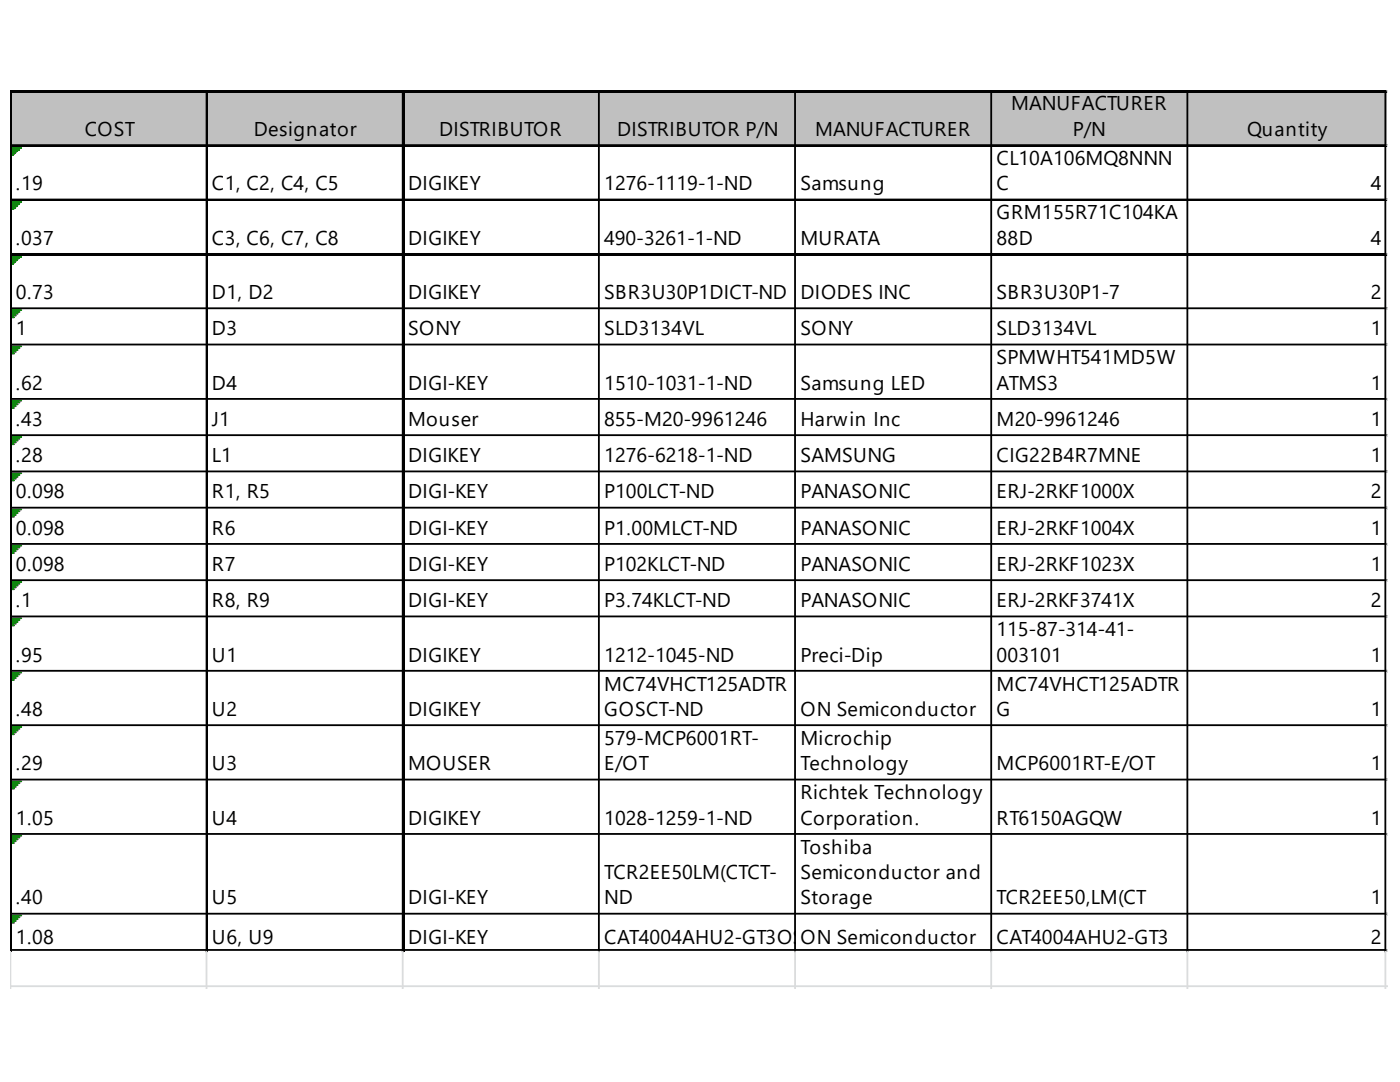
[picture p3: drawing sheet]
<svg xmlns="http://www.w3.org/2000/svg" width="279mm" height="216mm" viewBox="0 0 279 216" stroke-linecap="round" stroke-linejoin="round" font-family="sans-serif">
<defs><g id="words">
<g font-size="4">
<text x="201.8" y="22">MANUFACTURER</text>
<text x="16.9" y="27.1">COST</text>
<text x="50.6" y="27.1">Designator</text>
<text x="87.6" y="27.1">DISTRIBUTOR</text>
<text x="123.1" y="27.1">DISTRIBUTOR P/N</text>
<text x="162.7" y="27.1">MANUFACTURER</text>
<text x="214.1" y="27.1">P/N</text>
<text x="248.9" y="27.1">Quantity</text>
<text x="198.9" y="32.9">CL10A106MQ8NNN</text>
<text x="3.2" y="38">.19</text>
<text x="42.3" y="38">C1, C2, C4, C5</text>
<text x="81.5" y="38">DIGIKEY</text>
<text x="120.6" y="38">1276-1119-1-ND</text>
<text x="159.8" y="38">Samsung</text>
<text x="198.9" y="38">C</text>
<text x="273.6" y="38">4</text>
<text x="198.9" y="43.7">GRM155R71C104KA</text>
<text x="3.2" y="48.8">.037</text>
<text x="42.3" y="48.8">C3, C6, C7, C8</text>
<text x="81.5" y="48.8">DIGIKEY</text>
<text x="120.6" y="48.8">490-3261-1-ND</text>
<text x="159.8" y="48.8">MURATA</text>
<text x="198.9" y="48.8">88D</text>
<text x="273.6" y="48.8">4</text>
<text x="3.2" y="59.7">0.73</text>
<text x="42.3" y="59.7">D1, D2</text>
<text x="81.5" y="59.7">DIGIKEY</text>
<text x="120.6" y="59.7">SBR3U30P1DICT-ND</text>
<text x="159.8" y="59.7">DIODES INC</text>
<text x="198.9" y="59.7">SBR3U30P1-7</text>
<text x="273.6" y="59.7">2</text>
<text x="3.2" y="66.9">1</text>
<text x="42.3" y="66.9">D3</text>
<text x="81.5" y="66.9">SONY</text>
<text x="120.6" y="66.9">SLD3134VL</text>
<text x="159.8" y="66.9">SONY</text>
<text x="198.9" y="66.9">SLD3134VL</text>
<text x="273.6" y="66.9">1</text>
<text x="3.2" y="77.7">.62</text>
<text x="42.3" y="77.7">D4</text>
<text x="81.5" y="77.7">DIGI-KEY</text>
<text x="120.6" y="77.7">1510-1031-1-ND</text>
<text x="159.8" y="77.7">Samsung LED</text>
<text x="198.9" y="72.7">SPMWHT541MD5W</text>
<text x="198.9" y="77.7">ATMS3</text>
<text x="273.6" y="77.7">1</text>
<text x="3.2" y="85">.43</text>
<text x="42.3" y="85">J1</text>
<text x="81.5" y="85">Mouser</text>
<text x="120.6" y="85">855-M20-9961246</text>
<text x="159.8" y="85">Harwin Inc</text>
<text x="198.9" y="85">M20-9961246</text>
<text x="273.6" y="85">1</text>
<text x="3.2" y="92.2">.28</text>
<text x="42.3" y="92.2">L1</text>
<text x="81.5" y="92.2">DIGIKEY</text>
<text x="120.6" y="92.2">1276-6218-1-ND</text>
<text x="159.8" y="92.2">SAMSUNG</text>
<text x="198.9" y="92.2">CIG22B4R7MNE</text>
<text x="273.6" y="92.2">1</text>
<text x="3.2" y="99.4">0.098</text>
<text x="42.3" y="99.4">R1, R5</text>
<text x="81.5" y="99.4">DIGI-KEY</text>
<text x="120.6" y="99.4">P100LCT-ND</text>
<text x="159.8" y="99.4">PANASONIC</text>
<text x="198.9" y="99.4">ERJ-2RKF1000X</text>
<text x="273.6" y="99.4">2</text>
<text x="3.2" y="106.7">0.098</text>
<text x="42.3" y="106.7">R6</text>
<text x="81.5" y="106.7">DIGI-KEY</text>
<text x="120.6" y="106.7">P1.00MLCT-ND</text>
<text x="159.8" y="106.7">PANASONIC</text>
<text x="198.9" y="106.7">ERJ-2RKF1004X</text>
<text x="273.6" y="106.7">1</text>
<text x="3.2" y="113.9">0.098</text>
<text x="42.3" y="113.9">R7</text>
<text x="81.5" y="113.9">DIGI-KEY</text>
<text x="120.6" y="113.9">P102KLCT-ND</text>
<text x="159.8" y="113.9">PANASONIC</text>
<text x="198.9" y="113.9">ERJ-2RKF1023X</text>
<text x="273.6" y="113.9">1</text>
<text x="3.2" y="121.1">.1</text>
<text x="42.3" y="121.1">R8, R9</text>
<text x="81.5" y="121.1">DIGI-KEY</text>
<text x="120.6" y="121.1">P3.74KLCT-ND</text>
<text x="159.8" y="121.1">PANASONIC</text>
<text x="198.9" y="121.1">ERJ-2RKF3741X</text>
<text x="273.6" y="121.1">2</text>
<text x="3.2" y="132">.95</text>
<text x="42.3" y="132">U1</text>
<text x="81.5" y="132">DIGIKEY</text>
<text x="120.6" y="132">1212-1045-ND</text>
<text x="159.8" y="132">Preci-Dip</text>
<text x="198.9" y="126.9">115-87-314-41-</text>
<text x="198.9" y="132">003101</text>
<text x="273.6" y="132">1</text>
<text x="120.6" y="137.8">MC74VHCT125ADTR</text>
<text x="198.9" y="137.8">MC74VHCT125ADTR</text>
<text x="3.2" y="142.8">.48</text>
<text x="42.3" y="142.8">U2</text>
<text x="81.5" y="142.8">DIGIKEY</text>
<text x="120.6" y="142.8">GOSCT-ND</text>
<text x="159.8" y="142.8">ON Semiconductor</text>
<text x="198.9" y="142.8">G</text>
<text x="273.6" y="142.8">1</text>
<text x="120.6" y="148.6">579-MCP6001RT-</text>
<text x="159.8" y="148.6">Microchip</text>
<text x="3.2" y="153.7">.29</text>
<text x="42.3" y="153.7">U3</text>
<text x="81.5" y="153.7">MOUSER</text>
<text x="120.6" y="153.7">E/OT</text>
<text x="159.8" y="153.7">Technology</text>
<text x="198.9" y="153.7">MCP6001RT-E/OT</text>
<text x="273.6" y="153.7">1</text>
<text x="159.8" y="159.5">Richtek Technology</text>
<text x="3.2" y="164.5">1.05</text>
<text x="42.3" y="164.5">U4</text>
<text x="81.5" y="164.5">DIGIKEY</text>
<text x="120.6" y="164.5">1028-1259-1-ND</text>
<text x="159.8" y="164.5">Corporation.</text>
<text x="198.9" y="164.5">RT6150AGQW</text>
<text x="273.6" y="164.5">1</text>
<text x="159.8" y="170.3">Toshiba</text>
<text x="120.6" y="175.4">TCR2EE50LM(CTCT-</text>
<text x="159.8" y="175.4">Semiconductor and</text>
<text x="3.2" y="180.5">.40</text>
<text x="42.3" y="180.5">U5</text>
<text x="81.5" y="180.5">DIGI-KEY</text>
<text x="120.6" y="180.5">ND</text>
<text x="159.8" y="180.5">Storage</text>
<text x="198.9" y="180.5">TCR2EE50,LM(CT</text>
<text x="273.6" y="180.5">1</text>
<text x="3.2" y="188.4">1.08</text>
<text x="42.3" y="188.4">U6, U9</text>
<text x="81.5" y="188.4">DIGI-KEY</text>
<text x="120.6" y="188.4">CAT4004AHU2-GT3OSON SD</text>
<text x="160.4" y="188.4">CT-Nemiconductor</text>
<text x="198.9" y="188.4">CAT4004AHU2-GT3</text>
<text x="273.6" y="188.4">2</text>
</g>
</g></defs>
<path d="M2.4 18.4h274.4v10.9h-274.4z" fill="#c0c0c0"/>
<path d="M2.4 29.3h1.8" fill="none" stroke="#008000" stroke-width=".36"/>
<path d="M2.4 29.3h1.8v.4h-1.8z" fill="#008000"/>
<path d="M2.4 29.7h1.5" fill="none" stroke="#008000" stroke-width=".36"/>
<path d="M2.4 29.7h1.5v.3h-1.5z" fill="#008000"/>
<path d="M2.4 30h1.1" fill="none" stroke="#008000" stroke-width=".36"/>
<path d="M2.4 30h1.1v.4h-1.1z" fill="#008000"/>
<path d="M2.4 30.4h.8" fill="none" stroke="#008000" stroke-width=".36"/>
<path d="M2.4 30.4h.8v.4h-.8z" fill="#008000"/>
<path d="M2.4 30.8h.4" fill="none" stroke="#008000" stroke-width=".36"/>
<path d="M2.4 30.8h.4v.3h-.4z" fill="#008000"/>
<path d="M2.4 40.2h1.8" fill="none" stroke="#008000" stroke-width=".36"/>
<path d="M2.4 40.2h1.8v.3h-1.8z" fill="#008000"/>
<path d="M2.4 40.5h1.5" fill="none" stroke="#008000" stroke-width=".36"/>
<path d="M2.4 40.5h1.5v.4h-1.5z" fill="#008000"/>
<path d="M2.4 40.9h1.1" fill="none" stroke="#008000" stroke-width=".36"/>
<path d="M2.4 40.9h1.1v.4h-1.1z" fill="#008000"/>
<path d="M2.4 41.3h.8" fill="none" stroke="#008000" stroke-width=".36"/>
<path d="M2.4 41.3h.8v.3h-.8z" fill="#008000"/>
<path d="M2.4 41.6h.4" fill="none" stroke="#008000" stroke-width=".36"/>
<path d="M2.4 41.6h.4v.4h-.4z" fill="#008000"/>
<path d="M2.4 51h1.8" fill="none" stroke="#008000" stroke-width=".36"/>
<path d="M2.4 51h1.8v.4h-1.8z" fill="#008000"/>
<path d="M2.4 51.4h1.5" fill="none" stroke="#008000" stroke-width=".36"/>
<path d="M2.4 51.4h1.5v.3h-1.5z" fill="#008000"/>
<path d="M2.4 51.7h1.1" fill="none" stroke="#008000" stroke-width=".36"/>
<path d="M2.4 51.7h1.1v.4h-1.1z" fill="#008000"/>
<path d="M2.4 52.1h.8" fill="none" stroke="#008000" stroke-width=".36"/>
<path d="M2.4 52.1h.8v.4h-.8z" fill="#008000"/>
<path d="M2.4 52.5h.4" fill="none" stroke="#008000" stroke-width=".36"/>
<path d="M2.4 52.5h.4v.3h-.4z" fill="#008000"/>
<g fill="none" stroke="#008000" stroke-width=".36">
<path d="M2.4 61.9h1.8M2.4 62.2h1.5M2.4 62.6h1.1M2.4 63h.8M2.4 63.3h.4M2.4 69.1h1.8M2.4 69.5h1.5M2.4 69.8h1.1M2.4 70.2h.8M2.4 70.6h.4M2.4 80h1.8M2.4 80.3h1.5"/>
<path d="M2.4 80.7h1.1M2.4 81h.8M2.4 81.4h.4M2.4 87.2h1.8M2.4 87.6h1.5M2.4 87.9h1.1M2.4 88.3h.8M2.4 88.6h.4M2.4 94.4h1.8M2.4 94.8h1.5M2.4 95.2h1.1M2.4 95.5h.8"/>
<path d="M2.4 95.9h.4M2.4 101.7h1.8M2.4 102h1.5M2.4 102.4h1.1M2.4 102.7h.8M2.4 103.1h.4M2.4 108.9h1.8M2.4 109.3h1.5M2.4 109.6h1.1M2.4 110h.8M2.4 110.3h.4M2.4 116.1h1.8"/>
<path d="M2.4 116.5h1.5M2.4 116.9h1.1M2.4 117.2h.8M2.4 117.6h.4M2.4 123.4h1.8M2.4 123.7h1.5M2.4 124.1h1.1M2.4 124.4h.8M2.4 124.8h.4M2.4 134.2h1.8M2.4 134.6h1.5M2.4 134.9h1.1"/>
<path d="M2.4 135.3h.8M2.4 135.7h.4M2.4 145.1h1.8M2.4 145.4h1.5M2.4 145.8h1.1M2.4 146.1h.8M2.4 146.5h.4M2.4 155.9h1.8M2.4 156.3h1.5M2.4 156.6h1.1M2.4 157h.8M2.4 157.4h.4"/>
<path d="M2.4 166.8h1.8M2.4 167.1h1.5M2.4 167.5h1.1M2.4 167.9h.8M2.4 168.2h.4M2.4 182.7h1.8M2.4 183h1.5M2.4 183.4h1.1M2.4 183.8h.8M2.4 184.1h.4"/>
</g>
<g fill="none" stroke="#000" stroke-width=".36">
<path d="M2.1 18.1v171.8M2.3 18.1v171.8M2.4 18.1h274.4M2.4 18.3h274.4M41.2 18.5v171.4M41.4 18.5v171.4M80.4 18.5v171.4M80.6 18.5v171.4M119.5 18.5v171.4M158.7 18.5v171.4M197.8 18.5v171.4M237 18.5v171.4"/>
<path d="M276.5 18.5v171.4M2.4 29h274.4M2.4 29.1h274.4M2.4 39.8h274.4M2.4 40h274.4M2.4 50.7h274.4M2.4 50.8h274.4M2.4 61.5h274.4M2.4 68.7h274.4M2.4 79.6h274.4M2.4 86.8h274.4M2.4 94.1h274.4"/>
<path d="M2.4 101.3h274.4M2.4 108.5h274.4M2.4 115.8h274.4M2.4 123h274.4M2.4 133.9h274.4M2.4 144.7h274.4M2.4 155.6h274.4M2.4 166.4h274.4M2.4 182.3h274.4M2.4 189.6h274.4"/>
</g>
<path d="M276.8 18.1h.1M2.1 189.9v7.3M41.2 189.9v7.3M80.4 189.9v7.3M119.5 189.9v7.3M158.7 189.9v7.3M197.8 189.9v7.3M237 189.9v7.3M276.5 189.9v7.3" fill="none" stroke="#dadcdd" stroke-width=".36"/>
<path d="M276.8 18.1l.1 .4z" fill="#dadcdd"/>
<path d="M276.8 29h.1" fill="none" stroke="#dadcdd" stroke-width=".36"/>
<path d="M276.8 29l.1 .3z" fill="#dadcdd"/>
<path d="M276.8 39.8h.1" fill="none" stroke="#dadcdd" stroke-width=".36"/>
<path d="M276.8 39.8l.1 .4z" fill="#dadcdd"/>
<path d="M276.8 50.7h.1" fill="none" stroke="#dadcdd" stroke-width=".36"/>
<path d="M276.8 50.7l.1 .3z" fill="#dadcdd"/>
<path d="M276.8 61.5h.1" fill="none" stroke="#dadcdd" stroke-width=".36"/>
<path d="M276.8 61.5l.1 .4z" fill="#dadcdd"/>
<path d="M276.8 68.7h.1" fill="none" stroke="#dadcdd" stroke-width=".36"/>
<path d="M276.8 68.7l.1 .4z" fill="#dadcdd"/>
<path d="M276.8 79.6h.1" fill="none" stroke="#dadcdd" stroke-width=".36"/>
<path d="M276.8 79.6l.1 .4z" fill="#dadcdd"/>
<path d="M276.8 86.8h.1" fill="none" stroke="#dadcdd" stroke-width=".36"/>
<path d="M276.8 86.8l.1 .4z" fill="#dadcdd"/>
<path d="M276.8 94.1h.1" fill="none" stroke="#dadcdd" stroke-width=".36"/>
<path d="M276.8 94.1l.1 .3z" fill="#dadcdd"/>
<path d="M276.8 101.3h.1" fill="none" stroke="#dadcdd" stroke-width=".36"/>
<path d="M276.8 101.3l.1 .4z" fill="#dadcdd"/>
<path d="M276.8 108.5h.1" fill="none" stroke="#dadcdd" stroke-width=".36"/>
<path d="M276.8 108.5l.1 .4z" fill="#dadcdd"/>
<path d="M276.8 115.8h.1" fill="none" stroke="#dadcdd" stroke-width=".36"/>
<path d="M276.8 115.8l.1 .3z" fill="#dadcdd"/>
<path d="M276.8 123h.1" fill="none" stroke="#dadcdd" stroke-width=".36"/>
<path d="M276.8 123l.1 .4z" fill="#dadcdd"/>
<path d="M276.8 133.9h.1" fill="none" stroke="#dadcdd" stroke-width=".36"/>
<path d="M276.8 133.9l.1 .3z" fill="#dadcdd"/>
<path d="M276.8 144.7h.1" fill="none" stroke="#dadcdd" stroke-width=".36"/>
<path d="M276.8 144.7l.1 .4z" fill="#dadcdd"/>
<path d="M276.8 155.6h.1" fill="none" stroke="#dadcdd" stroke-width=".36"/>
<path d="M276.8 155.6l.1 .3z" fill="#dadcdd"/>
<path d="M276.8 166.4h.1" fill="none" stroke="#dadcdd" stroke-width=".36"/>
<path d="M276.8 166.4l.1 .4z" fill="#dadcdd"/>
<path d="M276.8 182.3h.1" fill="none" stroke="#dadcdd" stroke-width=".36"/>
<path d="M276.8 182.3l.1 .4z" fill="#dadcdd"/>
<path d="M276.8 189.6h.1" fill="none" stroke="#dadcdd" stroke-width=".36"/>
<path d="M276.8 189.6l.1 .3z" fill="#dadcdd"/>
<path d="M2.1 196.8h274.8" fill="none" stroke="#dadcdd" stroke-width=".36"/>
<use href="#words"/>
</svg>
